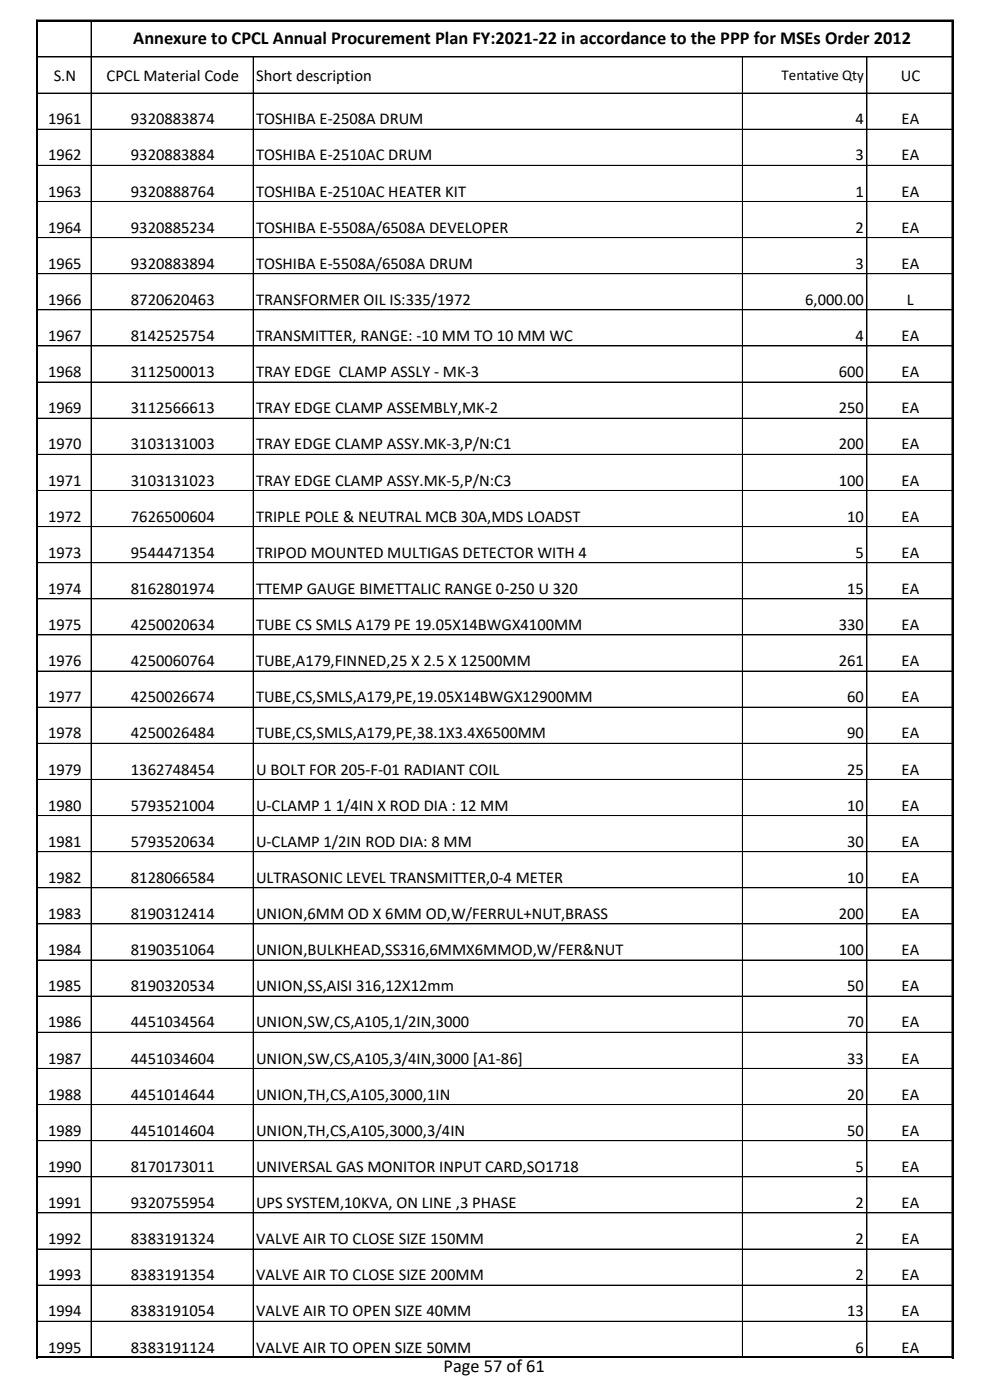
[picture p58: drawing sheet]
<svg xmlns="http://www.w3.org/2000/svg" width="210mm" height="297mm" viewBox="0 0 210 297" stroke-linecap="round" stroke-linejoin="round" font-family="sans-serif">
<defs><g id="words">
<g font-size="3.9">
<text x="28.3" y="9.4">Annexure to CPCL Annual Procurement Plan FY:2021-22 in accordance to the PPP for MSEs Order 2012</text>
<text x="94.1" y="291.1">Page 57 of 61</text>
</g>
<g font-size="3.5">
<text x="11.4" y="17.1">S.N</text>
<text x="22.6" y="17.1">CPCL Material Code</text>
<text x="54.3" y="17.1">Short description</text>
<text x="191.1" y="17.1">UC</text>
<text x="10.2" y="26.4">1961</text>
<text x="27.8" y="26.4">9320883874</text>
<text x="54.3" y="26.4">TOSHIBA E-2508A DRUM</text>
<text x="181.5" y="26.4">4</text>
<text x="191.3" y="26.4">EA</text>
<text x="10.2" y="34">1962</text>
<text x="27.8" y="34">9320883884</text>
<text x="54.3" y="34">TOSHIBA E-2510AC DRUM</text>
<text x="181.5" y="34">3</text>
<text x="191.3" y="34">EA</text>
<text x="10.2" y="41.7">1963</text>
<text x="27.8" y="41.7">9320888764</text>
<text x="54.3" y="41.7">TOSHIBA E-2510AC HEATER KIT</text>
<text x="181.5" y="41.7">1</text>
<text x="191.3" y="41.7">EA</text>
<text x="10.2" y="49.4">1964</text>
<text x="27.8" y="49.4">9320885234</text>
<text x="54.3" y="49.4">TOSHIBA E-5508A/6508A DEVELOPER</text>
<text x="181.5" y="49.4">2</text>
<text x="191.3" y="49.4">EA</text>
<text x="10.2" y="57">1965</text>
<text x="27.8" y="57">9320883894</text>
<text x="54.3" y="57">TOSHIBA E-5508A/6508A DRUM</text>
<text x="181.5" y="57">3</text>
<text x="191.3" y="57">EA</text>
<text x="10.2" y="64.7">1966</text>
<text x="27.8" y="64.7">8720620463</text>
<text x="54.3" y="64.7">TRANSFORMER OIL IS:335/1972</text>
<text x="170.8" y="64.7">6,000.00</text>
<text x="192.4" y="64.7">L</text>
<text x="10.2" y="72.4">1967</text>
<text x="27.8" y="72.4">8142525754</text>
<text x="54.3" y="72.4">TRANSMITTER, RANGE: -10 MM TO 10 MM WC</text>
<text x="181.5" y="72.4">4</text>
<text x="191.3" y="72.4">EA</text>
<text x="10.2" y="80">1968</text>
<text x="27.8" y="80">3112500013</text>
<text x="54.3" y="80">TRAY EDGE CLAMP ASSLY - MK-3</text>
<text x="177.9" y="80">600</text>
<text x="191.3" y="80">EA</text>
<text x="10.2" y="87.7">1969</text>
<text x="27.8" y="87.7">3112566613</text>
<text x="54.3" y="87.7">TRAY EDGE CLAMP ASSEMBLY,MK-2</text>
<text x="177.9" y="87.7">250</text>
<text x="191.3" y="87.7">EA</text>
<text x="10.2" y="95.4">1970</text>
<text x="27.8" y="95.4">3103131003</text>
<text x="54.3" y="95.4">TRAY EDGE CLAMP ASSY.MK-3,P/N:C1</text>
<text x="177.9" y="95.4">200</text>
<text x="191.3" y="95.4">EA</text>
<text x="10.2" y="103">1971</text>
<text x="27.8" y="103">3103131023</text>
<text x="54.3" y="103">TRAY EDGE CLAMP ASSY.MK-5,P/N:C3</text>
<text x="177.9" y="103">100</text>
<text x="191.3" y="103">EA</text>
<text x="10.2" y="110.7">1972</text>
<text x="27.8" y="110.7">7626500604</text>
<text x="54.3" y="110.7">TRIPLE POLE &amp; NEUTRAL MCB 30A,MDS LOADST</text>
<text x="179.7" y="110.7">10</text>
<text x="191.3" y="110.7">EA</text>
<text x="10.2" y="118.3">1973</text>
<text x="27.8" y="118.3">9544471354</text>
<text x="54.3" y="118.3">TRIPOD MOUNTED MULTIGAS DETECTOR WITH 4</text>
<text x="181.5" y="118.3">5</text>
<text x="191.3" y="118.3">EA</text>
<text x="10.2" y="126">1974</text>
<text x="27.8" y="126">8162801974</text>
<text x="54.3" y="126">TTEMP GAUGE BIMETTALIC RANGE 0-250 U 320</text>
<text x="179.7" y="126">15</text>
<text x="191.3" y="126">EA</text>
<text x="10.2" y="133.7">1975</text>
<text x="27.8" y="133.7">4250020634</text>
<text x="54.3" y="133.7">TUBE CS SMLS A179 PE 19.05X14BWGX4100MM</text>
<text x="177.9" y="133.7">330</text>
<text x="191.3" y="133.7">EA</text>
<text x="10.2" y="141.3">1976</text>
<text x="27.8" y="141.3">4250060764</text>
<text x="54.3" y="141.3">TUBE,A179,FINNED,25 X 2.5 X 12500MM</text>
<text x="177.9" y="141.3">261</text>
<text x="191.3" y="141.3">EA</text>
<text x="10.2" y="149">1977</text>
<text x="27.8" y="149">4250026674</text>
<text x="54.3" y="149">TUBE,CS,SMLS,A179,PE,19.05X14BWGX12900MM</text>
<text x="179.7" y="149">60</text>
<text x="191.3" y="149">EA</text>
<text x="10.2" y="156.7">1978</text>
<text x="27.8" y="156.7">4250026484</text>
<text x="54.3" y="156.7">TUBE,CS,SMLS,A179,PE,38.1X3.4X6500MM</text>
<text x="179.7" y="156.7">90</text>
<text x="191.3" y="156.7">EA</text>
<text x="10.2" y="164.3">1979</text>
<text x="27.8" y="164.3">1362748454</text>
<text x="54.3" y="164.3">U BOLT FOR 205-F-01 RADIANT COIL</text>
<text x="179.7" y="164.3">25</text>
<text x="191.3" y="164.3">EA</text>
<text x="10.2" y="172">1980</text>
<text x="27.8" y="172">5793521004</text>
<text x="54.3" y="172">U-CLAMP 1 1/4IN X ROD DIA : 12 MM</text>
<text x="179.7" y="172">10</text>
<text x="191.3" y="172">EA</text>
<text x="10.2" y="179.6">1981</text>
<text x="27.8" y="179.6">5793520634</text>
<text x="54.3" y="179.6">U-CLAMP 1/2IN ROD DIA: 8 MM</text>
<text x="179.7" y="179.6">30</text>
<text x="191.3" y="179.6">EA</text>
<text x="10.2" y="187.3">1982</text>
<text x="27.8" y="187.3">8128066584</text>
<text x="54.3" y="187.3">ULTRASONIC LEVEL TRANSMITTER,0-4 METER</text>
<text x="179.7" y="187.3">10</text>
<text x="191.3" y="187.3">EA</text>
<text x="10.2" y="195">1983</text>
<text x="27.8" y="195">8190312414</text>
<text x="54.3" y="195">UNION,6MM OD X 6MM OD,W/FERRUL+NUT,BRASS</text>
<text x="177.9" y="195">200</text>
<text x="191.3" y="195">EA</text>
<text x="10.2" y="202.6">1984</text>
<text x="27.8" y="202.6">8190351064</text>
<text x="54.3" y="202.6">UNION,BULKHEAD,SS316,6MMX6MMOD,W/FER&amp;NUT</text>
<text x="177.9" y="202.6">100</text>
<text x="191.3" y="202.6">EA</text>
<text x="10.2" y="210.3">1985</text>
<text x="27.8" y="210.3">8190320534</text>
<text x="54.3" y="210.3">UNION,SS,AISI 316,12X12mm</text>
<text x="179.7" y="210.3">50</text>
<text x="191.3" y="210.3">EA</text>
<text x="10.2" y="218">1986</text>
<text x="27.8" y="218">4451034564</text>
<text x="54.3" y="218">UNION,SW,CS,A105,1/2IN,3000</text>
<text x="179.7" y="218">70</text>
<text x="191.3" y="218">EA</text>
<text x="10.2" y="225.6">1987</text>
<text x="27.8" y="225.6">4451034604</text>
<text x="54.3" y="225.6">UNION,SW,CS,A105,3/4IN,3000 [A1-86]</text>
<text x="179.7" y="225.6">33</text>
<text x="191.3" y="225.6">EA</text>
<text x="10.2" y="233.3">1988</text>
<text x="27.8" y="233.3">4451014644</text>
<text x="54.3" y="233.3">UNION,TH,CS,A105,3000,1IN</text>
<text x="179.7" y="233.3">20</text>
<text x="191.3" y="233.3">EA</text>
<text x="10.2" y="241">1989</text>
<text x="27.8" y="241">4451014604</text>
<text x="54.3" y="241">UNION,TH,CS,A105,3000,3/4IN</text>
<text x="179.7" y="241">50</text>
<text x="191.3" y="241">EA</text>
<text x="10.2" y="248.6">1990</text>
<text x="27.8" y="248.6">8170173011</text>
<text x="54.3" y="248.6">UNIVERSAL GAS MONITOR INPUT CARD,SO1718</text>
<text x="181.5" y="248.6">5</text>
<text x="191.3" y="248.6">EA</text>
<text x="10.2" y="256.3">1991</text>
<text x="27.8" y="256.3">9320755954</text>
<text x="54.3" y="256.3">UPS SYSTEM,10KVA, ON LINE ,3 PHASE</text>
<text x="181.5" y="256.3">2</text>
<text x="191.3" y="256.3">EA</text>
<text x="10.2" y="263.9">1992</text>
<text x="27.8" y="263.9">8383191324</text>
<text x="54.3" y="263.9">VALVE AIR TO CLOSE SIZE 150MM</text>
<text x="181.5" y="263.9">2</text>
<text x="191.3" y="263.9">EA</text>
<text x="10.2" y="271.6">1993</text>
<text x="27.8" y="271.6">8383191354</text>
<text x="54.3" y="271.6">VALVE AIR TO CLOSE SIZE 200MM</text>
<text x="181.5" y="271.6">2</text>
<text x="191.3" y="271.6">EA</text>
<text x="10.2" y="279.3">1994</text>
<text x="27.8" y="279.3">8383191054</text>
<text x="54.3" y="279.3">VALVE AIR TO OPEN SIZE 40MM</text>
<text x="179.7" y="279.3">13</text>
<text x="191.3" y="279.3">EA</text>
<text x="10.2" y="286.9">1995</text>
<text x="27.8" y="286.9">8383191124</text>
<text x="54.3" y="286.9">VALVE AIR TO OPEN SIZE 50MM</text>
<text x="181.5" y="286.9">6</text>
<text x="191.3" y="286.9">EA</text>
</g>
<text font-size="3.2" x="165.8" y="17">Tentative Qty</text>
</g></defs>
<g fill="none" stroke="#000" stroke-width=".21">
<path d="M8 12.1h194.1M8 19.7h194.1M19.3 4.5v15.3M19.3 19.8v268.2M53.7 12.1v7.7M53.7 19.8v268.2M157.5 12.1v7.7M157.5 19.8v268.2M183.9 12.1v7.7M183.9 19.8v268.2M202 4.3v283.8M202.1 4.5v15.3"/>
<path d="M202.1 19.8v268.2h-194.1M202.2 4.3h-194.4v283.8M8 27.4h194.1M8 35.1h194.1M8 42.7h194.1M8 50.4h194.1M8 58.1h194.1M8 65.7h194.1M8 73.4h194.1M8 81.1h194.1M8 88.7h194.1M8 96.4h194.1"/>
<path d="M8 104.1h194.1M8 111.7h194.1M8 119.4h194.1M8 127h194.1M8 134.7h194.1M8 142.4h194.1M8 150h194.1M202.1 157.7h-194.1M8 165.4h194.1M8 173h194.1M8 180.7h194.1M8 188.3h194.1"/>
<path d="M8 196h194.1M8 203.7h194.1M8 211.3h194.1M202.1 219h-194.1M8 226.7h194.1M8 234.3h194.1M8 242h194.1M8 249.7h194.1M202.1 257.3h-194.1M202.1 265h-194.1M202.1 272.6h-194.1M7.8 287.8h194.4"/>
<path d="M202.1 280.3h-194.1"/>
</g>
<path d="M7.7 4.4h194.6M7.9 4.2v283.9M202.1 4.2v283.9M7.7 288h194.6" fill="none" stroke="#000" stroke-width=".34"/>
<use href="#words"/>
</svg>
